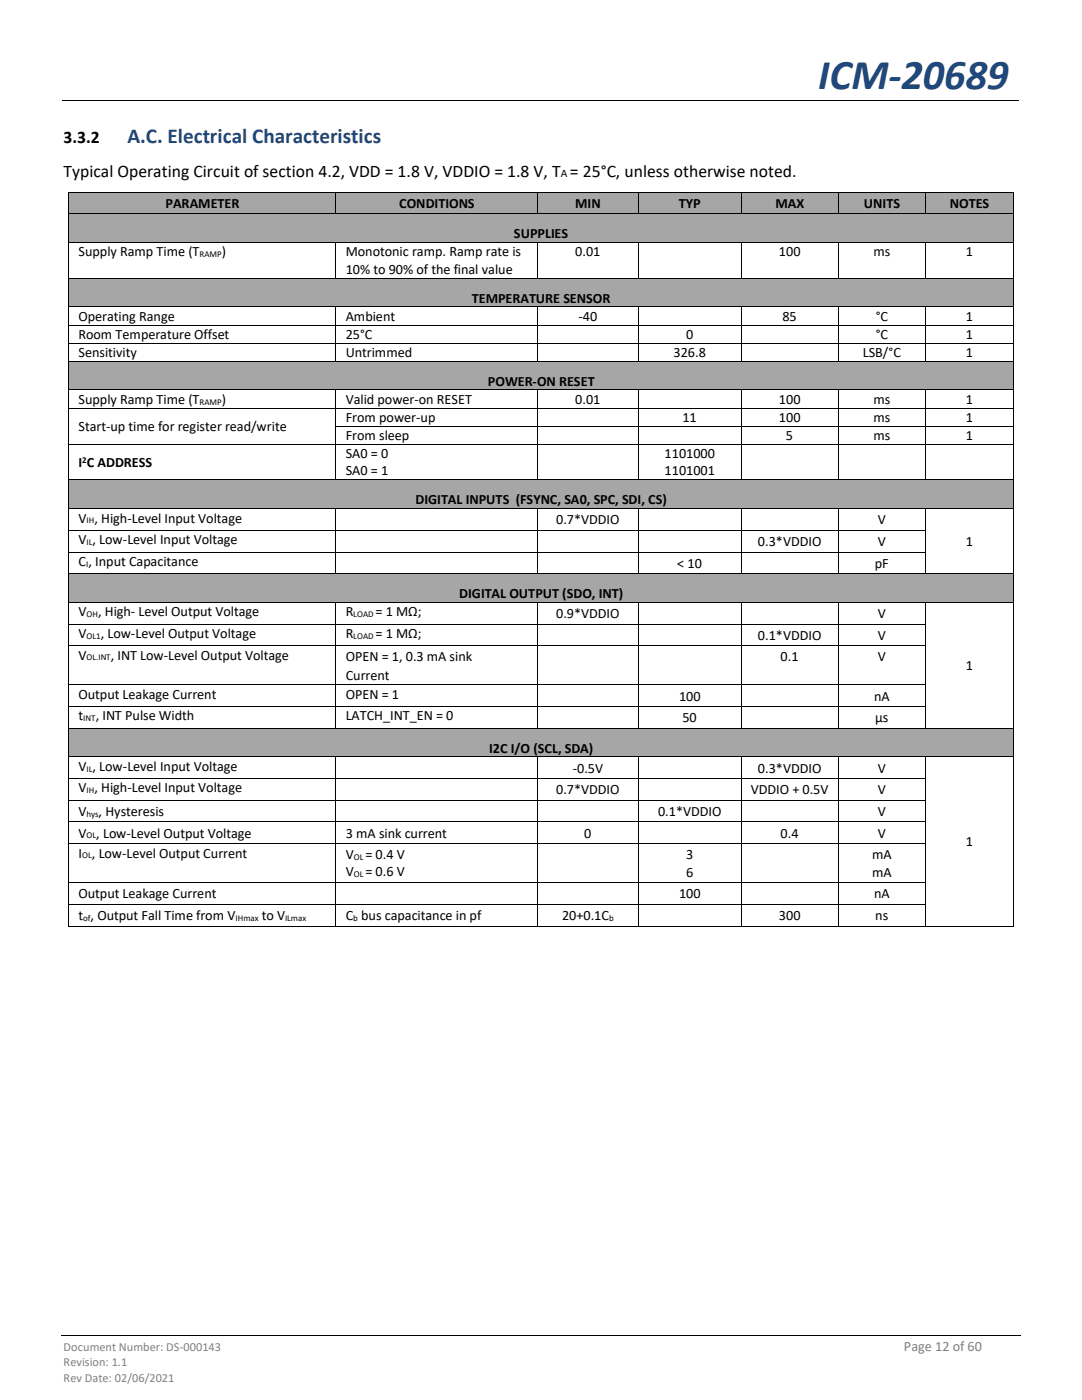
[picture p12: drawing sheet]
<svg xmlns="http://www.w3.org/2000/svg" width="216mm" height="279mm" viewBox="0 0 216 279" stroke-linecap="round" stroke-linejoin="round" font-family="sans-serif">
<defs><g id="words">
<text font-size="8.5" fill="#1f497d" x="163.2" y="17.8">ICM-20689</text>
<text font-size="4.2" fill="#1f497d" x="25.4" y="28.6">A.C. Electrical Characteristics</text>
<g font-size="3.5">
<text x="12.7" y="28.6">3.3.2</text>
<text x="12.7" y="35.2">Typical Operating Circuit of section 4.2, VDD = 1.8 V, VDDIO = 1.8 V, T = 25°C, unless otherwise noted.</text>
</g>
<g font-size="2.8">
<text x="33" y="41.5">PARAMETER</text>
<text x="79.6" y="41.5">CONDITIONS</text>
<text x="114.7" y="41.5">MIN</text>
<text x="135.4" y="41.5">TYP</text>
<text x="154.7" y="41.5">MAX</text>
<text x="172.4" y="41.5">UNITS</text>
<text x="189.5" y="41.5">NOTES</text>
<text x="102.5" y="47.5">SUPPLIES</text>
<text x="15.7" y="51.2">Supply Ramp Time (T</text>
<text x="44.2" y="51.2">)</text>
<text x="69" y="51.2">Monotonic ramp. Ramp rate is</text>
<text x="114.8" y="51.2">0.01</text>
<text x="155.4" y="51.2">100</text>
<text x="174.3" y="51.2">ms</text>
<text x="192.7" y="51.2">1</text>
<text x="69" y="54.6">10% to 90% of the final value</text>
<text x="15.7" y="64">Operating Range</text>
<text x="69" y="64">Ambient</text>
<text x="94.1" y="60.4">TEMPERATURE SENSOR</text>
<text x="115.4" y="64">-40</text>
<text x="156.1" y="64">85</text>
<text x="174.7" y="64">°C</text>
<text x="192.7" y="64">1</text>
<text x="15.7" y="67.6">Room Temperature Offset</text>
<text x="15.7" y="71.2">Sensitivity</text>
<text x="69" y="67.6">25°C</text>
<text x="69" y="71.2">Untrimmed</text>
<text x="134.4" y="71.2">326.8</text>
<text x="136.9" y="67.6">0</text>
<text x="172.2" y="71.2">LSB/°C</text>
<text x="174.7" y="67.6">°C</text>
<text x="192.7" y="67.6">1</text>
<text x="192.7" y="71.2">1</text>
<text x="97.3" y="77">POWER-ON RESET</text>
<text x="15.7" y="80.6">Supply Ramp Time (T</text>
<text x="44.2" y="80.6">)</text>
<text x="69" y="80.6">Valid power-on RESET</text>
<text x="114.8" y="80.6">0.01</text>
<text x="155.4" y="80.6">100</text>
<text x="174.3" y="80.6">ms</text>
<text x="192.7" y="80.6">1</text>
<text x="15.7" y="86">Start-up time for register read/write</text>
<text x="69" y="84.2">From power-up</text>
<text x="69" y="87.8">From sleep</text>
<text x="136.2" y="84.2">11</text>
<text x="155.4" y="84.2">100</text>
<text x="156.8" y="87.8">5</text>
<text x="174.3" y="84.2">ms</text>
<text x="174.3" y="87.8">ms</text>
<text x="192.7" y="84.2">1</text>
<text x="192.7" y="87.8">1</text>
<text x="15.7" y="93.2">I C ADDRESS</text>
<text x="69" y="91.5">SA0 = 0</text>
<text x="69" y="94.9">SA0 = 1</text>
<text x="132.6" y="91.5">1101000</text>
<text x="132.6" y="94.9">1101001</text>
<text x="82.9" y="100.6">DIGITAL INPUTS (FSYNC, SA0, SPC, SDI, CS)</text>
<text x="15.7" y="104.3">V , High-Level Input Voltage</text>
<text x="111" y="104.7">0.7*VDDIO</text>
<text x="175.2" y="104.7">V</text>
<text x="15.7" y="108.6">V , Low-Level Input Voltage</text>
<text x="15.7" y="112.9">C, Input Capacitance</text>
<text x="135.2" y="113.3">&lt; 10</text>
<text x="151.2" y="109">0.3*VDDIO</text>
<text x="174.6" y="113.3">pF</text>
<text x="175.2" y="109">V</text>
<text x="192.7" y="108.9">1</text>
<text x="91.6" y="119.4">DIGITAL OUTPUT (SDO, INT)</text>
<text x="15.7" y="123">V</text>
<text x="19.6" y="123">, High- Level Output Voltage</text>
<text x="69" y="123">R</text>
<text x="74.9" y="123">= 1 MΩ;</text>
<text x="111" y="123.4">0.9*VDDIO</text>
<text x="175.2" y="123.4">V</text>
<text x="15.7" y="127.3">V</text>
<text x="15.7" y="131.6">V</text>
<text x="20.1" y="127.3">, Low-Level Output Voltage</text>
<text x="22.1" y="131.6">, INT Low-Level Output Voltage</text>
<text x="69" y="127.3">R</text>
<text x="74.9" y="127.3">= 1 MΩ;</text>
<text x="151.2" y="127.7">0.1*VDDIO</text>
<text x="175.2" y="127.7">V</text>
<text x="69" y="132">OPEN = 1, 0.3 mA sink</text>
<text x="69" y="135.8">Current</text>
<text x="155.8" y="132">0.1</text>
<text x="175.2" y="132">V</text>
<text x="192.7" y="133.7">1</text>
<text x="15.7" y="139.4">Output Leakage Current</text>
<text x="15.7" y="143.7">t</text>
<text x="19.1" y="143.7">, INT Pulse Width</text>
<text x="69" y="139.4">OPEN = 1</text>
<text x="69" y="143.7">LATCH_INT_EN = 0</text>
<text x="135.5" y="139.8">100</text>
<text x="174.4" y="139.8">nA</text>
<text x="136.2" y="144.1">50</text>
<text x="174.6" y="144.1">µs</text>
<text x="15.7" y="153.8">V , Low-Level Input Voltage</text>
<text x="97.6" y="150.2">I2C I/O (SCL, SDA)</text>
<text x="114.3" y="154.2">-0.5V</text>
<text x="151.2" y="154.2">0.3*VDDIO</text>
<text x="175.2" y="154.2">V</text>
<text x="15.7" y="158.1">V , High-Level Input Voltage</text>
<text x="111" y="158.5">0.7*VDDIO</text>
<text x="149.8" y="158.5">VDDIO + 0.5V</text>
<text x="175.2" y="158.5">V</text>
<text x="15.7" y="162.8">V</text>
<text x="15.7" y="167.2">V , Low-Level Output Voltage</text>
<text x="19.7" y="162.8">, Hysteresis</text>
<text x="69" y="167.2">3 mA sink current</text>
<text x="116.6" y="167.2">0</text>
<text x="131.3" y="162.8">0.1*VDDIO</text>
<text x="155.8" y="167.2">0.4</text>
<text x="175.2" y="162.8">V</text>
<text x="175.2" y="167.2">V</text>
<text x="15.7" y="171.1">I , Low-Level Output Current</text>
<text x="69" y="171.5">V</text>
<text x="72.9" y="171.5">= 0.4 V</text>
<text x="136.9" y="171.5">3</text>
<text x="174" y="171.5">mA</text>
<text x="192.7" y="168.9">1</text>
<text x="15.7" y="179.2">Output Leakage Current</text>
<text x="69" y="174.9">V</text>
<text x="72.9" y="174.9">= 0.6 V</text>
<text x="135.5" y="179.3">100</text>
<text x="136.9" y="174.9">6</text>
<text x="174" y="174.9">mA</text>
<text x="174.4" y="179.3">nA</text>
<text x="15.7" y="183.6">t , Output Fall Time from V</text>
<text x="52.2" y="183.6">to V</text>
<text x="69" y="183.6">C bus capacitance in pf</text>
<text x="112.2" y="183.6">20+0.1C</text>
<text x="155.4" y="183.6">300</text>
<text x="174.7" y="183.6">ns</text>
</g>
<text font-size="2.8" fill="#808080" x="180.4" y="269.6">Page 12 of 60</text>
<g font-size="2.5" fill="#808080">
<text x="12.7" y="269.6">Document Number: DS-000143</text>
<text x="12.7" y="272.7">Revision: 1.1</text>
<text x="12.7" y="275.8">Rev Date: 02/06/2021</text>
</g>
<text font-size="2.3" x="111.9" y="35.4">A</text>
<g font-size="1.8">
<text x="39.8" y="51.4">RAMP</text>
<text x="39.8" y="80.7">RAMP</text>
<text x="16.4" y="92.3">2</text>
<text x="17.3" y="104.5">IH</text>
<text x="17.2" y="113.1">I</text>
<text x="17.3" y="108.8">IL</text>
<text x="17.3" y="123.2">OH</text>
<text x="70.5" y="123.2">LOAD</text>
<text x="17.3" y="127.5">OL1</text>
<text x="17.3" y="131.8">OL.INT</text>
<text x="70.5" y="127.5">LOAD</text>
<text x="16.6" y="143.9">INT</text>
<text x="17.3" y="154">IL</text>
<text x="17.3" y="158.3">IH</text>
<text x="17.3" y="163">hys</text>
<text x="17.3" y="167.3">OL</text>
<text x="16.4" y="171.3">OL</text>
<text x="70.6" y="171.6">OL</text>
<text x="70.6" y="175.1">OL</text>
<text x="16.6" y="183.8">of</text>
<text x="47" y="183.8">IHmax</text>
<text x="56.9" y="183.8">ILmax</text>
<text x="70.5" y="183.8">b</text>
<text x="121.6" y="183.8">b</text>
</g>
</g></defs>
<path d="M12.4 20.2h190.8M12.2 266.5h191.5" fill="none" stroke="#000" stroke-width=".2"/>
<path d="M77.4 20.1h.1v.1h-.1z" fill-rule="evenodd" fill="#000"/>
<g fill="#a6a6a6">
<path d="M13.8 38.4h53.2v4.2h-53.2z" fill-rule="evenodd"/>
<path d="M15.7 38.4h49.5v4.2h-49.5z" fill-rule="evenodd"/>
<path d="M67.1 38.4h40.1v4.2h-40.1z" fill-rule="evenodd"/>
<path d="M69 38.4h36.3v4.2h-36.3z" fill-rule="evenodd"/>
<path d="M107.3 38.4h20v4.2h-20z" fill-rule="evenodd"/>
<path d="M109.2 38.4h16.3v4.2h-16.3z" fill-rule="evenodd"/>
<path d="M127.4 38.4h20.4v4.2h-20.4z" fill-rule="evenodd"/>
<path d="M129.3 38.4h16.7v4.2h-16.7z" fill-rule="evenodd"/>
<path d="M148 38.4h19.2v4.2h-19.2z" fill-rule="evenodd"/>
<path d="M149.8 38.4h15.5v4.2h-15.5z" fill-rule="evenodd"/>
<path d="M167.4 38.4h17.3v4.2h-17.3z" fill-rule="evenodd"/>
<path d="M169.2 38.4h13.6v4.2h-13.6z" fill-rule="evenodd"/>
<path d="M184.8 38.4h17.3v4.2h-17.3z" fill-rule="evenodd"/>
<path d="M186.6 38.4h13.7v4.2h-13.7z" fill-rule="evenodd"/>
</g>
<g fill="#000">
<path d="M13.6 38.3h.2v.1h-.2z" fill-rule="evenodd"/>
<path d="M13.6 38.3h.2v.1h-.2z" fill-rule="evenodd"/>
<path d="M66.9 38.3h.2v.1h-.2z" fill-rule="evenodd"/>
<path d="M107.1 38.3h.2v.1h-.2z" fill-rule="evenodd"/>
<path d="M127.3 38.3h.1v.1h-.1z" fill-rule="evenodd"/>
<path d="M147.8 38.3h.2v.1h-.2z" fill-rule="evenodd"/>
<path d="M167.2 38.3h.1v.1h-.1z" fill-rule="evenodd"/>
<path d="M184.6 38.3h.2v.1h-.2z" fill-rule="evenodd"/>
<path d="M202.1 38.3h.2v.1h-.2z" fill-rule="evenodd"/>
<path d="M202.1 38.3h.2v.1h-.2z" fill-rule="evenodd"/>
</g>
<g fill="none" stroke="#000" stroke-width=".2">
<path d="M13.7 38.4v4.2M13.8 38.4h53.1M67 38.4v4.2M67.1 38.4h40M107.2 38.4v4.2M107.3 38.4h20M127.4 38.4v4.2M127.4 38.4h20.4M147.9 38.4v4.2M148 38.4h19.2M167.3 38.4v4.2M167.3 38.4h17.3"/>
<path d="M184.7 38.4v4.2M184.8 38.4h17.3M202.2 38.4v4.2"/>
</g>
<g fill="#a6a6a6">
<path d="M13.8 42.8h188.3v5.6h-188.3z" fill-rule="evenodd"/>
<path d="M15.7 42.8h184.6v5.6h-184.6z" fill-rule="evenodd"/>
</g>
<g fill="#000">
<path d="M13.6 42.6h.2v.2h-.2z" fill-rule="evenodd"/>
<path d="M13.6 48.4h.2v.1h-.2z" fill-rule="evenodd"/>
<path d="M66.9 42.6h.2v.2h-.2z" fill-rule="evenodd"/>
<path d="M66.9 48.4h.2v.1h-.2z" fill-rule="evenodd"/>
<path d="M107.1 42.6h.2v.2h-.2z" fill-rule="evenodd"/>
<path d="M107.1 48.4h.2v.1h-.2z" fill-rule="evenodd"/>
<path d="M127.3 42.6h.1v.2h-.1z" fill-rule="evenodd"/>
<path d="M127.3 48.4h.1v.1h-.1z" fill-rule="evenodd"/>
<path d="M147.8 42.6h.2v.2h-.2z" fill-rule="evenodd"/>
<path d="M147.8 48.4h.2v.1h-.2z" fill-rule="evenodd"/>
<path d="M167.2 42.6h.1v.2h-.1z" fill-rule="evenodd"/>
<path d="M167.2 48.4h.1v.1h-.1z" fill-rule="evenodd"/>
<path d="M184.6 42.6h.2v.2h-.2z" fill-rule="evenodd"/>
<path d="M184.6 48.4h.2v.1h-.2z" fill-rule="evenodd"/>
<path d="M202.1 42.6h.2v.2h-.2z" fill-rule="evenodd"/>
<path d="M202.1 48.4h.2v.1h-.2z" fill-rule="evenodd"/>
</g>
<g fill="none" stroke="#000" stroke-width=".2">
<path d="M13.7 42.8v5.6M13.7 48.5v6.9M13.8 42.7h53.1M13.8 48.4h53.1M67 48.5v6.9M67.1 42.7h40M67.1 48.4h40M107.2 48.5v6.9M107.3 42.7h20M107.3 48.4h20M127.4 48.5v6.9M127.4 42.7h20.4"/>
<path d="M127.4 48.4h20.4M147.9 48.5v6.9M148 42.7h19.2M148 48.4h19.2M167.3 48.5v6.9M167.3 42.7h17.3M167.3 48.4h17.3M184.7 48.5v6.9M184.8 42.7h17.3M184.8 48.4h17.3M202.2 42.8v5.6M202.2 48.5v6.9"/>
</g>
<g fill="#a6a6a6">
<path d="M13.8 55.6h188.3v5.5h-188.3z" fill-rule="evenodd"/>
<path d="M15.7 55.6h184.6v5.5h-184.6z" fill-rule="evenodd"/>
</g>
<g fill="#000">
<path d="M13.6 55.4h.2v.2h-.2z" fill-rule="evenodd"/>
<path d="M66.9 55.4h.2v.2h-.2z" fill-rule="evenodd"/>
<path d="M107.1 55.4h.2v.2h-.2z" fill-rule="evenodd"/>
<path d="M127.3 55.4h.1v.2h-.1z" fill-rule="evenodd"/>
<path d="M147.8 55.4h.2v.2h-.2z" fill-rule="evenodd"/>
<path d="M167.2 55.4h.1v.2h-.1z" fill-rule="evenodd"/>
<path d="M184.6 55.4h.2v.2h-.2z" fill-rule="evenodd"/>
<path d="M202.1 55.4h.2v.2h-.2z" fill-rule="evenodd"/>
<path d="M13.6 61.1h.2v.2h-.2z" fill-rule="evenodd"/>
<path d="M13.6 64.8h.2v.1h-.2z" fill-rule="evenodd"/>
<path d="M13.6 68.4h.2v.1h-.2z" fill-rule="evenodd"/>
<path d="M66.9 61.1h.2v.2h-.2z" fill-rule="evenodd"/>
<path d="M66.9 64.8h.2v.1h-.2z" fill-rule="evenodd"/>
<path d="M66.9 68.4h.2v.1h-.2z" fill-rule="evenodd"/>
<path d="M107.1 61.1h.2v.2h-.2z" fill-rule="evenodd"/>
<path d="M107.1 64.8h.2v.1h-.2z" fill-rule="evenodd"/>
<path d="M107.1 68.4h.2v.1h-.2z" fill-rule="evenodd"/>
<path d="M127.3 61.1h.1v.2h-.1z" fill-rule="evenodd"/>
<path d="M127.3 64.8h.1v.1h-.1z" fill-rule="evenodd"/>
<path d="M127.3 68.4h.1v.1h-.1z" fill-rule="evenodd"/>
<path d="M147.8 61.1h.2v.2h-.2z" fill-rule="evenodd"/>
<path d="M147.8 64.8h.2v.1h-.2z" fill-rule="evenodd"/>
<path d="M147.8 68.4h.2v.1h-.2z" fill-rule="evenodd"/>
<path d="M167.2 61.1h.1v.2h-.1z" fill-rule="evenodd"/>
<path d="M167.2 64.8h.1v.1h-.1z" fill-rule="evenodd"/>
<path d="M167.2 68.4h.1v.1h-.1z" fill-rule="evenodd"/>
<path d="M184.6 61.1h.2v.2h-.2z" fill-rule="evenodd"/>
<path d="M184.6 64.8h.2v.1h-.2z" fill-rule="evenodd"/>
<path d="M184.6 68.4h.2v.1h-.2z" fill-rule="evenodd"/>
<path d="M202.1 61.1h.2v.2h-.2z" fill-rule="evenodd"/>
<path d="M202.1 64.8h.2v.1h-.2z" fill-rule="evenodd"/>
<path d="M202.1 68.4h.2v.1h-.2z" fill-rule="evenodd"/>
</g>
<g fill="none" stroke="#000" stroke-width=".2">
<path d="M13.7 55.6v5.5M13.8 55.5h53.1M67.1 55.5h40M107.3 55.5h20M127.4 55.5h20.4M148 55.5h19.2M167.3 55.5h17.3M184.8 55.5h17.3M202.2 55.6v5.5M13.7 61.3v3.5M13.7 64.9v3.5M13.7 68.5v3.5"/>
<path d="M13.8 61.2h53.1M13.8 64.9h53.1M13.8 68.5h53.1M67 61.3v3.5M67 64.9v3.5M67 68.5v3.5M67.1 61.2h40M67.1 64.9h40M67.1 68.5h40M107.2 61.3v3.5M107.2 64.9v3.5M107.2 68.5v3.5"/>
<path d="M107.3 61.2h20M107.3 64.9h20M107.3 68.5h20M127.4 61.3v3.5M127.4 64.9v3.5M127.4 68.5v3.5M127.4 61.2h20.4M127.4 64.9h20.4M127.4 68.5h20.4M147.9 61.3v3.5M147.9 64.9v3.5M147.9 68.5v3.5"/>
<path d="M148 61.2h19.2M148 64.9h19.2M148 68.5h19.2M167.3 61.3v3.5M167.3 64.9v3.5M167.3 68.5v3.5M167.3 61.2h17.3M167.3 64.9h17.3M167.3 68.5h17.3M184.7 61.3v3.5M184.7 64.9v3.5M184.7 68.5v3.5"/>
<path d="M184.8 61.2h17.3M184.8 64.9h17.3M184.8 68.5h17.3M202.2 61.3v3.5M202.2 64.9v3.5M202.2 68.5v3.5"/>
</g>
<g fill="#a6a6a6">
<path d="M13.8 72.2h188.3v5.5h-188.3z" fill-rule="evenodd"/>
<path d="M15.7 72.2h184.6v5.5h-184.6z" fill-rule="evenodd"/>
</g>
<g fill="#000">
<path d="M13.6 72h.2v.2h-.2z" fill-rule="evenodd"/>
<path d="M13.6 77.7h.2v.2h-.2z" fill-rule="evenodd"/>
<path d="M66.9 72h.2v.2h-.2z" fill-rule="evenodd"/>
<path d="M66.9 77.7h.2v.2h-.2z" fill-rule="evenodd"/>
<path d="M107.1 72h.2v.2h-.2z" fill-rule="evenodd"/>
<path d="M107.1 77.7h.2v.2h-.2z" fill-rule="evenodd"/>
<path d="M127.3 72h.1v.2h-.1z" fill-rule="evenodd"/>
<path d="M127.3 77.7h.1v.2h-.1z" fill-rule="evenodd"/>
<path d="M147.8 72h.2v.2h-.2z" fill-rule="evenodd"/>
<path d="M147.8 77.7h.2v.2h-.2z" fill-rule="evenodd"/>
<path d="M167.2 72h.1v.2h-.1z" fill-rule="evenodd"/>
<path d="M167.2 77.7h.1v.2h-.1z" fill-rule="evenodd"/>
<path d="M184.6 72h.2v.2h-.2z" fill-rule="evenodd"/>
<path d="M184.6 77.7h.2v.2h-.2z" fill-rule="evenodd"/>
<path d="M202.1 72h.2v.2h-.2z" fill-rule="evenodd"/>
<path d="M202.1 77.7h.2v.2h-.2z" fill-rule="evenodd"/>
<path d="M13.6 81.4h.2v.1h-.2z" fill-rule="evenodd"/>
<path d="M13.6 85h.2v.1h-.2z" fill-rule="evenodd"/>
<path d="M13.6 88.6h.2v.2h-.2z" fill-rule="evenodd"/>
<path d="M66.9 81.4h.2v.1h-.2z" fill-rule="evenodd"/>
<path d="M66.9 85h.2v.1h-.2z" fill-rule="evenodd"/>
<path d="M66.9 88.6h.2v.2h-.2z" fill-rule="evenodd"/>
<path d="M107.1 81.4h.2v.1h-.2z" fill-rule="evenodd"/>
<path d="M107.1 85h.2v.1h-.2z" fill-rule="evenodd"/>
<path d="M107.1 88.6h.2v.2h-.2z" fill-rule="evenodd"/>
<path d="M127.3 81.4h.1v.1h-.1z" fill-rule="evenodd"/>
<path d="M127.3 85h.1v.1h-.1z" fill-rule="evenodd"/>
<path d="M127.3 88.6h.1v.2h-.1z" fill-rule="evenodd"/>
<path d="M147.8 81.4h.2v.1h-.2z" fill-rule="evenodd"/>
<path d="M147.8 85h.2v.1h-.2z" fill-rule="evenodd"/>
<path d="M147.8 88.6h.2v.2h-.2z" fill-rule="evenodd"/>
<path d="M167.2 81.4h.1v.1h-.1z" fill-rule="evenodd"/>
<path d="M167.2 85h.1v.1h-.1z" fill-rule="evenodd"/>
<path d="M167.2 88.6h.1v.2h-.1z" fill-rule="evenodd"/>
<path d="M184.6 81.4h.2v.1h-.2z" fill-rule="evenodd"/>
<path d="M184.6 85h.2v.1h-.2z" fill-rule="evenodd"/>
<path d="M184.6 88.6h.2v.2h-.2z" fill-rule="evenodd"/>
<path d="M202.1 81.4h.2v.1h-.2z" fill-rule="evenodd"/>
<path d="M202.1 85h.2v.1h-.2z" fill-rule="evenodd"/>
<path d="M202.1 88.6h.2v.2h-.2z" fill-rule="evenodd"/>
</g>
<g fill="none" stroke="#000" stroke-width=".2">
<path d="M13.7 72.2v5.5M13.7 77.9v3.5M13.8 72.1h53.1M13.8 77.8h53.1M67 77.9v3.5M67.1 72.1h40M67.1 77.8h40M107.2 77.9v3.5M107.3 72.1h20M107.3 77.8h20M127.4 77.9v3.5M127.4 72.1h20.4"/>
<path d="M127.4 77.8h20.4M147.9 77.9v3.5M148 72.1h19.2M148 77.8h19.2M167.3 77.9v3.5M167.3 72.1h17.3M167.3 77.8h17.3M184.7 77.9v3.5M184.8 72.1h17.3M184.8 77.8h17.3M202.2 72.2v5.5M202.2 77.9v3.5"/>
<path d="M13.7 81.5v3.5M13.7 85.1v3.5M13.7 88.8v6.9M13.8 81.5h53.1M13.8 88.7h53.1M67 81.5v3.5M67 85.1v3.5M67 88.8v6.9M67.1 81.5h40M67.1 85.1h40M67.1 88.7h40M107.2 81.5v3.5"/>
<path d="M107.2 85.1v3.5M107.2 88.8v6.9M107.3 81.5h20M107.3 85.1h20M107.3 88.7h20M127.4 81.5v3.5M127.4 85.1v3.5M127.4 88.8v6.9M127.4 81.5h20.4M127.4 85.1h20.4M127.4 88.7h20.4M147.9 81.5v3.5"/>
<path d="M147.9 85.1v3.5M147.9 88.8v6.9M148 81.5h19.2M148 85.1h19.2M148 88.7h19.2M167.3 81.5v3.5M167.3 85.1v3.5M167.3 88.8v6.9M167.3 81.5h17.3M167.3 85.1h17.3M167.3 88.7h17.3M184.7 81.5v3.5"/>
<path d="M184.7 85.1v3.5M184.7 88.8v6.9M184.8 81.5h17.3M184.8 85.1h17.3M184.8 88.7h17.3M202.2 81.5v3.5M202.2 85.1v3.5M202.2 88.8v6.9"/>
</g>
<g fill="#a6a6a6">
<path d="M13.8 95.9h188.3v5.5h-188.3z" fill-rule="evenodd"/>
<path d="M15.7 95.9h184.6v5.5h-184.6z" fill-rule="evenodd"/>
</g>
<g fill="#000">
<path d="M13.6 95.7h.2v.2h-.2z" fill-rule="evenodd"/>
<path d="M66.9 95.7h.2v.2h-.2z" fill-rule="evenodd"/>
<path d="M107.1 95.7h.2v.2h-.2z" fill-rule="evenodd"/>
<path d="M127.3 95.7h.1v.2h-.1z" fill-rule="evenodd"/>
<path d="M147.8 95.7h.2v.2h-.2z" fill-rule="evenodd"/>
<path d="M167.2 95.7h.1v.2h-.1z" fill-rule="evenodd"/>
<path d="M184.6 95.7h.2v.2h-.2z" fill-rule="evenodd"/>
<path d="M202.1 95.7h.2v.2h-.2z" fill-rule="evenodd"/>
<path d="M13.6 101.4h.2v.2h-.2z" fill-rule="evenodd"/>
<path d="M13.6 105.8h.2v.1h-.2z" fill-rule="evenodd"/>
<path d="M13.6 110.1h.2v.2h-.2z" fill-rule="evenodd"/>
<path d="M66.9 101.4h.2v.2h-.2z" fill-rule="evenodd"/>
<path d="M66.9 105.8h.2v.1h-.2z" fill-rule="evenodd"/>
<path d="M66.9 110.1h.2v.2h-.2z" fill-rule="evenodd"/>
<path d="M107.1 101.4h.2v.2h-.2z" fill-rule="evenodd"/>
<path d="M107.1 105.8h.2v.1h-.2z" fill-rule="evenodd"/>
<path d="M107.1 110.1h.2v.2h-.2z" fill-rule="evenodd"/>
<path d="M127.3 101.4h.1v.2h-.1z" fill-rule="evenodd"/>
<path d="M127.3 105.8h.1v.1h-.1z" fill-rule="evenodd"/>
<path d="M127.3 110.1h.1v.2h-.1z" fill-rule="evenodd"/>
<path d="M147.8 101.4h.2v.2h-.2z" fill-rule="evenodd"/>
<path d="M147.8 105.8h.2v.1h-.2z" fill-rule="evenodd"/>
<path d="M147.8 110.1h.2v.2h-.2z" fill-rule="evenodd"/>
<path d="M167.2 101.4h.1v.2h-.1z" fill-rule="evenodd"/>
<path d="M167.2 105.8h.1v.1h-.1z" fill-rule="evenodd"/>
<path d="M167.2 110.1h.1v.2h-.1z" fill-rule="evenodd"/>
<path d="M184.6 101.4h.2v.2h-.2z" fill-rule="evenodd"/>
<path d="M184.6 105.8h.2v.1h-.2z" fill-rule="evenodd"/>
<path d="M184.6 110.1h.2v.2h-.2z" fill-rule="evenodd"/>
<path d="M202.1 101.4h.2v.2h-.2z" fill-rule="evenodd"/>
<path d="M202.1 105.8h.2v.1h-.2z" fill-rule="evenodd"/>
<path d="M202.1 110.1h.2v.2h-.2z" fill-rule="evenodd"/>
</g>
<g fill="none" stroke="#000" stroke-width=".2">
<path d="M13.7 95.9v5.5M13.8 95.8h53.1M67.1 95.8h40M107.3 95.8h20M127.4 95.8h20.4M148 95.8h19.2M167.3 95.8h17.3M184.8 95.8h17.3M202.2 95.9v5.5M13.7 101.6v4.2M13.7 105.9v4.2M13.7 110.3v4.1"/>
<path d="M13.8 101.5h53.1M13.8 105.9h53.1M13.8 110.2h53.1M67 101.6v4.2M67 105.9v4.2M67 110.3v4.1M67.1 101.5h40M67.1 105.9h40M67.1 110.2h40M107.2 101.6v4.2M107.2 105.9v4.2M107.2 110.3v4.1"/>
<path d="M107.3 101.5h20M107.3 105.9h20M107.3 110.2h20M127.4 101.6v4.2M127.4 105.9v4.2M127.4 110.3v4.1M127.4 101.5h20.4M127.4 105.9h20.4M127.4 110.2h20.4M147.9 101.6v4.2M147.9 105.9v4.2M147.9 110.3v4.1"/>
<path d="M148 101.5h19.2M148 105.9h19.2M148 110.2h19.2M167.3 101.6v4.2M167.3 105.9v4.2M167.3 110.3v4.1M167.3 101.5h17.3M167.3 105.9h17.3M167.3 110.2h17.3M184.7 101.6v4.2M184.7 105.9v4.2M184.7 110.3v4.1"/>
<path d="M184.8 101.5h17.3M202.2 101.6v4.2M202.2 105.9v4.2M202.2 110.3v4.1"/>
</g>
<g fill="#a6a6a6">
<path d="M13.8 114.6h188.3v5.6h-188.3z" fill-rule="evenodd"/>
<path d="M15.7 114.6h184.6v5.6h-184.6z" fill-rule="evenodd"/>
</g>
<g fill="#000">
<path d="M13.6 114.4h.2v.2h-.2z" fill-rule="evenodd"/>
<path d="M66.9 114.4h.2v.2h-.2z" fill-rule="evenodd"/>
<path d="M107.1 114.4h.2v.2h-.2z" fill-rule="evenodd"/>
<path d="M127.3 114.4h.1v.2h-.1z" fill-rule="evenodd"/>
<path d="M147.8 114.4h.2v.2h-.2z" fill-rule="evenodd"/>
<path d="M167.2 114.4h.1v.2h-.1z" fill-rule="evenodd"/>
<path d="M184.6 114.4h.2v.2h-.2z" fill-rule="evenodd"/>
<path d="M202.1 114.4h.2v.2h-.2z" fill-rule="evenodd"/>
<path d="M13.6 120.2h.2v.1h-.2z" fill-rule="evenodd"/>
<path d="M13.6 124.5h.2v.1h-.2z" fill-rule="evenodd"/>
<path d="M13.6 128.8h.2v.2h-.2z" fill-rule="evenodd"/>
<path d="M13.6 136.6h.2v.2h-.2z" fill-rule="evenodd"/>
<path d="M66.9 120.2h.2v.1h-.2z" fill-rule="evenodd"/>
<path d="M66.9 124.5h.2v.1h-.2z" fill-rule="evenodd"/>
<path d="M66.9 128.8h.2v.2h-.2z" fill-rule="evenodd"/>
<path d="M66.9 136.6h.2v.2h-.2z" fill-rule="evenodd"/>
<path d="M107.1 120.2h.2v.1h-.2z" fill-rule="evenodd"/>
<path d="M107.1 124.5h.2v.1h-.2z" fill-rule="evenodd"/>
<path d="M107.1 128.8h.2v.2h-.2z" fill-rule="evenodd"/>
<path d="M107.1 136.6h.2v.2h-.2z" fill-rule="evenodd"/>
<path d="M127.3 120.2h.1v.1h-.1z" fill-rule="evenodd"/>
<path d="M127.3 124.5h.1v.1h-.1z" fill-rule="evenodd"/>
<path d="M127.3 128.8h.1v.2h-.1z" fill-rule="evenodd"/>
<path d="M127.3 136.6h.1v.2h-.1z" fill-rule="evenodd"/>
<path d="M147.8 120.2h.2v.1h-.2z" fill-rule="evenodd"/>
<path d="M147.8 124.5h.2v.1h-.2z" fill-rule="evenodd"/>
<path d="M147.8 128.8h.2v.2h-.2z" fill-rule="evenodd"/>
<path d="M147.8 136.6h.2v.2h-.2z" fill-rule="evenodd"/>
<path d="M167.2 120.2h.1v.1h-.1z" fill-rule="evenodd"/>
<path d="M167.2 124.5h.1v.1h-.1z" fill-rule="evenodd"/>
<path d="M167.2 128.8h.1v.2h-.1z" fill-rule="evenodd"/>
<path d="M167.2 136.6h.1v.2h-.1z" fill-rule="evenodd"/>
<path d="M184.6 120.2h.2v.1h-.2z" fill-rule="evenodd"/>
<path d="M184.6 124.5h.2v.1h-.2z" fill-rule="evenodd"/>
<path d="M184.6 128.8h.2v.2h-.2z" fill-rule="evenodd"/>
<path d="M184.6 136.6h.2v.2h-.2z" fill-rule="evenodd"/>
<path d="M202.1 120.2h.2v.1h-.2z" fill-rule="evenodd"/>
<path d="M202.1 124.5h.2v.1h-.2z" fill-rule="evenodd"/>
<path d="M202.1 128.8h.2v.2h-.2z" fill-rule="evenodd"/>
<path d="M202.1 136.6h.2v.2h-.2z" fill-rule="evenodd"/>
<path d="M13.6 140.9h.2v.2h-.2z" fill-rule="evenodd"/>
<path d="M66.9 140.9h.2v.2h-.2z" fill-rule="evenodd"/>
<path d="M107.1 140.9h.2v.2h-.2z" fill-rule="evenodd"/>
<path d="M127.3 140.9h.1v.2h-.1z" fill-rule="evenodd"/>
<path d="M147.8 140.9h.2v.2h-.2z" fill-rule="evenodd"/>
<path d="M167.2 140.9h.1v.2h-.1z" fill-rule="evenodd"/>
<path d="M184.6 140.9h.2v.2h-.2z" fill-rule="evenodd"/>
<path d="M202.1 140.9h.2v.2h-.2z" fill-rule="evenodd"/>
</g>
<g fill="none" stroke="#000" stroke-width=".2">
<path d="M13.7 114.6v5.6M13.8 114.5h53.1M67.1 114.5h40M107.3 114.5h20M127.4 114.5h20.4M148 114.5h19.2M167.3 114.5h17.3M184.8 114.5h17.3M202.2 114.6v5.6M13.7 120.3v4.2M13.7 124.6v4.2M13.7 129v7.6"/>
<path d="M13.7 136.8v4.1M13.8 120.2h53.1M13.8 124.6h53.1M13.8 128.9h53.1M13.8 136.7h53.1M67 120.3v4.2M67 124.6v4.2M67 129v7.6M67 136.8v4.1M67.1 120.2h40M67.1 124.6h40M67.1 128.9h40"/>
<path d="M67.1 136.7h40M107.2 120.3v4.2M107.2 124.6v4.2M107.2 129v7.6M107.2 136.8v4.1M107.3 120.2h20M107.3 124.6h20M107.3 128.9h20M107.3 136.7h20M127.4 120.3v4.2M127.4 124.6v4.2M127.4 129v7.6"/>
<path d="M127.4 136.8v4.1M127.4 120.2h20.4M127.4 124.6h20.4M127.4 128.9h20.4M127.4 136.7h20.4M147.9 120.3v4.2M147.9 124.6v4.2M147.9 129v7.6M147.9 136.8v4.1M148 120.2h19.2M148 124.6h19.2M148 128.9h19.2"/>
<path d="M148 136.7h19.2M167.3 120.3v4.2M167.3 124.6v4.2M167.3 129v7.6M167.3 136.8v4.1M167.3 120.2h17.3M167.3 124.6h17.3M167.3 128.9h17.3M167.3 136.7h17.3M184.7 120.3v4.2M184.7 124.6v4.2M184.7 129v7.6"/>
<path d="M184.7 136.8v4.1M184.8 120.2h17.3M202.2 120.3v4.2M202.2 124.6v4.2M202.2 129v7.6M202.2 136.8v4.1M13.7 141.1v4.1M13.8 141h53.1M67 141.1v4.1M67.1 141h40M107.2 141.1v4.1M107.3 141h20"/>
<path d="M127.4 141.1v4.1M127.4 141h20.4M147.9 141.1v4.1M148 141h19.2M167.3 141.1v4.1M167.3 141h17.3M184.7 141.1v4.1M202.2 141.1v4.1"/>
</g>
<g fill="#a6a6a6">
<path d="M13.8 145.4h188.3v5.6h-188.3z" fill-rule="evenodd"/>
<path d="M15.7 145.4h184.6v5.6h-184.6z" fill-rule="evenodd"/>
</g>
<g fill="#000">
<path d="M13.6 145.2h.2v.2h-.2z" fill-rule="evenodd"/>
<path d="M13.6 151h.2v.2h-.2z" fill-rule="evenodd"/>
<path d="M13.6 155.3h.2v.2h-.2z" fill-rule="evenodd"/>
<path d="M13.6 159.6h.2v.2h-.2z" fill-rule="evenodd"/>
<path d="M66.9 145.2h.2v.2h-.2z" fill-rule="evenodd"/>
<path d="M66.9 151h.2v.2h-.2z" fill-rule="evenodd"/>
<path d="M66.9 155.3h.2v.2h-.2z" fill-rule="evenodd"/>
<path d="M66.9 159.6h.2v.2h-.2z" fill-rule="evenodd"/>
<path d="M107.1 145.2h.2v.2h-.2z" fill-rule="evenodd"/>
<path d="M107.1 151h.2v.2h-.2z" fill-rule="evenodd"/>
<path d="M107.1 155.3h.2v.2h-.2z" fill-rule="evenodd"/>
<path d="M107.1 159.6h.2v.2h-.2z" fill-rule="evenodd"/>
<path d="M127.3 145.2h.1v.2h-.1z" fill-rule="evenodd"/>
<path d="M127.3 151h.1v.2h-.1z" fill-rule="evenodd"/>
<path d="M127.3 155.3h.1v.2h-.1z" fill-rule="evenodd"/>
<path d="M127.3 159.6h.1v.2h-.1z" fill-rule="evenodd"/>
<path d="M147.8 145.2h.2v.2h-.2z" fill-rule="evenodd"/>
<path d="M147.8 151h.2v.2h-.2z" fill-rule="evenodd"/>
<path d="M147.8 155.3h.2v.2h-.2z" fill-rule="evenodd"/>
<path d="M147.8 159.6h.2v.2h-.2z" fill-rule="evenodd"/>
<path d="M167.2 145.2h.1v.2h-.1z" fill-rule="evenodd"/>
<path d="M167.2 151h.1v.2h-.1z" fill-rule="evenodd"/>
<path d="M167.2 155.3h.1v.2h-.1z" fill-rule="evenodd"/>
<path d="M167.2 159.6h.1v.2h-.1z" fill-rule="evenodd"/>
<path d="M184.6 145.2h.2v.2h-.2z" fill-rule="evenodd"/>
<path d="M184.6 151h.2v.2h-.2z" fill-rule="evenodd"/>
<path d="M184.6 155.3h.2v.2h-.2z" fill-rule="evenodd"/>
<path d="M184.6 159.6h.2v.2h-.2z" fill-rule="evenodd"/>
<path d="M202.1 145.2h.2v.2h-.2z" fill-rule="evenodd"/>
<path d="M202.1 151h.2v.2h-.2z" fill-rule="evenodd"/>
<path d="M202.1 155.3h.2v.2h-.2z" fill-rule="evenodd"/>
<path d="M202.1 159.6h.2v.2h-.2z" fill-rule="evenodd"/>
<path d="M13.6 163.9h.2v.2h-.2z" fill-rule="evenodd"/>
<path d="M13.6 168.3h.2v.1h-.2z" fill-rule="evenodd"/>
<path d="M13.6 176h.2v.2h-.2z" fill-rule="evenodd"/>
<path d="M66.9 163.9h.2v.2h-.2z" fill-rule="evenodd"/>
<path d="M66.9 168.3h.2v.1h-.2z" fill-rule="evenodd"/>
<path d="M66.9 176h.2v.2h-.2z" fill-rule="evenodd"/>
<path d="M107.1 163.9h.2v.2h-.2z" fill-rule="evenodd"/>
<path d="M107.1 168.3h.2v.1h-.2z" fill-rule="evenodd"/>
<path d="M107.1 176h.2v.2h-.2z" fill-rule="evenodd"/>
<path d="M127.3 163.9h.1v.2h-.1z" fill-rule="evenodd"/>
<path d="M127.3 168.3h.1v.1h-.1z" fill-rule="evenodd"/>
<path d="M127.3 176h.1v.2h-.1z" fill-rule="evenodd"/>
<path d="M147.8 163.9h.2v.2h-.2z" fill-rule="evenodd"/>
<path d="M147.8 168.3h.2v.1h-.2z" fill-rule="evenodd"/>
<path d="M147.8 176h.2v.2h-.2z" fill-rule="evenodd"/>
<path d="M167.2 163.9h.1v.2h-.1z" fill-rule="evenodd"/>
<path d="M167.2 168.3h.1v.1h-.1z" fill-rule="evenodd"/>
<path d="M167.2 176h.1v.2h-.1z" fill-rule="evenodd"/>
<path d="M184.6 163.9h.2v.2h-.2z" fill-rule="evenodd"/>
<path d="M184.6 168.3h.2v.1h-.2z" fill-rule="evenodd"/>
<path d="M184.6 176h.2v.2h-.2z" fill-rule="evenodd"/>
<path d="M202.1 163.9h.2v.2h-.2z" fill-rule="evenodd"/>
<path d="M202.1 168.3h.2v.1h-.2z" fill-rule="evenodd"/>
<path d="M202.1 176h.2v.2h-.2z" fill-rule="evenodd"/>
<path d="M13.6 180.4h.2v.1h-.2z" fill-rule="evenodd"/>
<path d="M13.6 184.7h.2v.2h-.2z" fill-rule="evenodd"/>
<path d="M13.6 184.7h.2v.2h-.2z" fill-rule="evenodd"/>
<path d="M66.9 180.4h.2v.1h-.2z" fill-rule="evenodd"/>
<path d="M66.9 184.7h.2v.2h-.2z" fill-rule="evenodd"/>
<path d="M107.1 180.4h.2v.1h-.2z" fill-rule="evenodd"/>
<path d="M107.1 184.7h.2v.2h-.2z" fill-rule="evenodd"/>
<path d="M127.3 180.4h.1v.1h-.1z" fill-rule="evenodd"/>
<path d="M127.3 184.7h.1v.2h-.1z" fill-rule="evenodd"/>
<path d="M147.8 180.4h.2v.1h-.2z" fill-rule="evenodd"/>
<path d="M147.8 184.7h.2v.2h-.2z" fill-rule="evenodd"/>
<path d="M167.2 180.4h.1v.1h-.1z" fill-rule="evenodd"/>
<path d="M167.2 184.7h.1v.2h-.1z" fill-rule="evenodd"/>
<path d="M184.6 180.4h.2v.1h-.2z" fill-rule="evenodd"/>
<path d="M184.6 184.7h.2v.2h-.2z" fill-rule="evenodd"/>
<path d="M202.1 180.4h.2v.1h-.2z" fill-rule="evenodd"/>
<path d="M202.1 184.7h.2v.2h-.2z" fill-rule="evenodd"/>
<path d="M202.1 184.7h.2v.2h-.2z" fill-rule="evenodd"/>
</g>
<g fill="none" stroke="#000" stroke-width=".2">
<path d="M13.7 145.4v5.6M13.7 151.2v4.1M13.7 155.5v4.1M13.7 159.8v4.1M13.8 145.3h53.1M13.8 151.1h53.1M13.8 155.4h53.1M13.8 159.7h53.1M67 151.2v4.1M67 155.5v4.1M67 159.8v4.1M67.1 145.3h40"/>
<path d="M67.1 151.1h40M67.1 155.4h40M67.1 159.7h40M107.2 151.2v4.1M107.2 155.5v4.1M107.2 159.8v4.1M107.3 145.3h20M107.3 151.1h20M107.3 155.4h20M107.3 159.7h20M127.4 151.2v4.1M127.4 155.5v4.1"/>
<path d="M127.4 159.8v4.1M127.4 145.3h20.4M127.4 151.1h20.4M127.4 155.4h20.4M127.4 159.7h20.4M147.9 151.2v4.1M147.9 155.5v4.1M147.9 159.8v4.1M148 145.3h19.2M148 151.1h19.2M148 155.4h19.2M148 159.7h19.2"/>
<path d="M167.3 151.2v4.1M167.3 155.5v4.1M167.3 159.8v4.1M167.3 145.3h17.3M167.3 151.1h17.3M167.3 155.4h17.3M167.3 159.7h17.3M184.7 151.2v4.1M184.7 155.5v4.1M184.7 159.8v4.1M184.8 145.3h17.3M184.8 151.1h17.3"/>
<path d="M202.2 145.4v5.6M202.2 151.2v4.1M202.2 155.5v4.1M202.2 159.8v4.1M13.7 164.1v4.2M13.7 168.4v7.6M13.7 176.2v4.2M13.8 164h53.1M13.8 168.3h53.1M13.8 176.1h53.1M67 164.1v4.2M67 168.4v7.6"/>
<path d="M67 176.2v4.2M67.1 164h40M67.1 168.3h40M67.1 176.1h40M107.2 164.1v4.2M107.2 168.4v7.6M107.2 176.2v4.2M107.3 164h20M107.3 168.3h20M107.3 176.1h20M127.4 164.1v4.2M127.4 168.4v7.6"/>
<path d="M127.4 176.2v4.2M127.4 164h20.4M127.4 168.3h20.4M127.4 176.1h20.4M147.9 164.1v4.2M147.9 168.4v7.6M147.9 176.2v4.2M148 164h19.2M148 168.3h19.2M148 176.1h19.2M167.3 164.1v4.2M167.3 168.4v7.6"/>
<path d="M167.3 176.2v4.2M167.3 164h17.3M167.3 168.3h17.3M167.3 176.1h17.3M184.7 164.1v4.2M184.7 168.4v7.6M184.7 176.2v4.2M202.2 164.1v4.2M202.2 168.4v7.6M202.2 176.2v4.2M13.7 180.5v4.2M13.8 180.4h53.1"/>
<path d="M13.8 184.8h53.1M67 180.5v4.2M67.1 180.4h40M67.1 184.8h40M107.2 180.5v4.2M107.3 180.4h20M107.3 184.8h20M127.4 180.5v4.2M127.4 180.4h20.4M127.4 184.8h20.4M147.9 180.5v4.2M148 180.4h19.2"/>
<path d="M148 184.8h19.2M167.3 180.5v4.2M167.3 180.4h17.3M167.3 184.8h17.3M184.7 180.5v4.2M184.8 184.8h17.3M202.2 180.5v4.2"/>
</g>
<use href="#words"/>
</svg>
